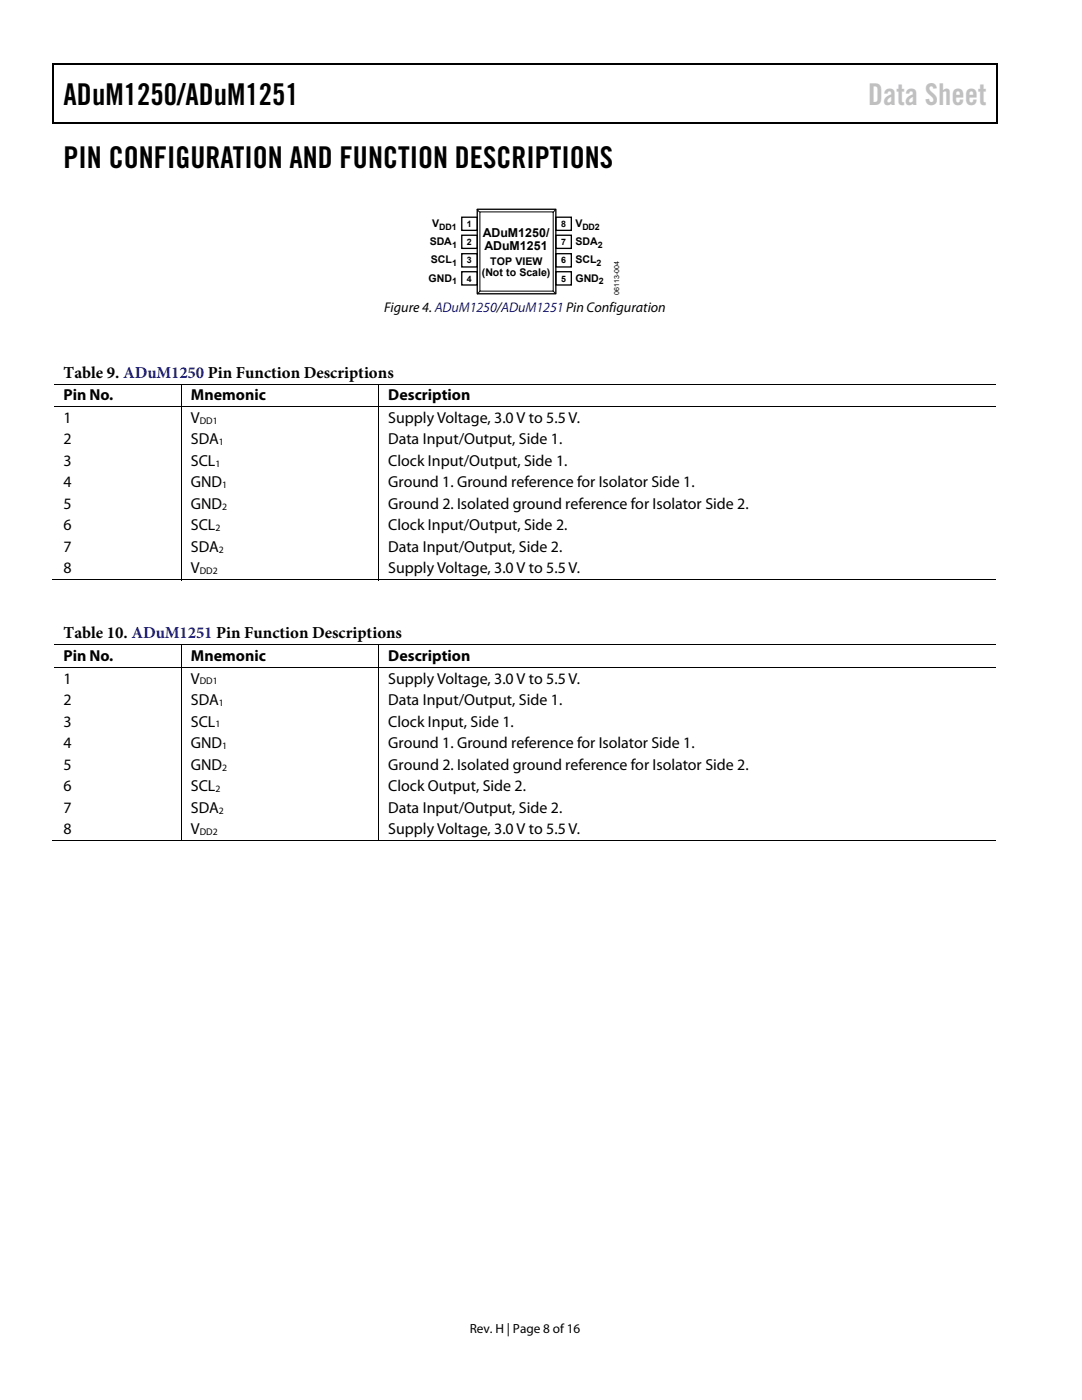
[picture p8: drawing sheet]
<svg xmlns="http://www.w3.org/2000/svg" width="216mm" height="279mm" viewBox="0 0 216 279" stroke-linecap="round" stroke-linejoin="round" font-family="sans-serif">
<defs><g id="words">
<g font-size="6">
<text x="12.7" y="21">ADuM1250/ADuM1251</text>
<text x="12.7" y="33.6">PIN CONFIGURATION AND FUNCTION DESCRIPTIONS</text>
</g>
<text font-size="6" fill="#c0c0c0" x="173.2" y="21">Data Sheet</text>
<g font-size="3.3">
<text x="12.7" y="75.4">Table 9. ADuM1250 Pin Function Descriptions</text>
<text x="12.7" y="127.4">Table 10. ADuM1251 Pin Function Descriptions</text>
</g>
<g font-size="3.2">
<text x="12.7" y="79.9">Pin No.</text>
<text x="38.1" y="79.9">Mnemonic</text>
<text x="77.5" y="79.9">Description</text>
<text x="12.7" y="84.4">1</text>
<text x="12.7" y="88.7">2</text>
<text x="38.1" y="84.4">V</text>
<text x="38.1" y="88.7">SDA</text>
<text x="77.5" y="84.4">Supply Voltage, 3.0 V to 5.5 V.</text>
<text x="77.5" y="88.7">Data Input/Output, Side 1.</text>
<text x="12.7" y="93">3</text>
<text x="38.1" y="93">SCL</text>
<text x="77.5" y="93">Clock Input/Output, Side 1.</text>
<text x="12.7" y="97.3">4</text>
<text x="12.7" y="101.6">5</text>
<text x="38.1" y="97.3">GND</text>
<text x="38.1" y="101.6">GND</text>
<text x="77.5" y="97.3">Ground 1. Ground reference for Isolator Side 1.</text>
<text x="77.5" y="101.6">Ground 2. Isolated ground reference for Isolator Side 2.</text>
<text x="12.7" y="105.9">6</text>
<text x="38.1" y="105.9">SCL</text>
<text x="77.5" y="105.9">Clock Input/Output, Side 2.</text>
<text x="12.7" y="110.2">7</text>
<text x="38.1" y="110.2">SDA</text>
<text x="77.5" y="110.2">Data Input/Output, Side 2.</text>
<text x="12.7" y="114.4">8</text>
<text x="38.1" y="114.4">V</text>
<text x="77.5" y="114.4">Supply Voltage, 3.0 V to 5.5 V.</text>
<text x="12.7" y="132">Pin No.</text>
<text x="38.1" y="132">Mnemonic</text>
<text x="77.5" y="132">Description</text>
<text x="12.7" y="136.4">1</text>
<text x="38.1" y="136.4">V</text>
<text x="77.5" y="136.4">Supply Voltage, 3.0 V to 5.5 V.</text>
<text x="12.7" y="140.7">2</text>
<text x="38.1" y="140.7">SDA</text>
<text x="77.5" y="140.7">Data Input/Output, Side 1.</text>
<text x="12.7" y="145">3</text>
<text x="12.7" y="149.3">4</text>
<text x="38.1" y="145">SCL</text>
<text x="38.1" y="149.3">GND</text>
<text x="77.5" y="149.3">Ground 1. Ground reference for Isolator Side 1.</text>
<text x="77.5" y="145">Clock Input, Side 1.</text>
<text x="12.7" y="153.6">5</text>
<text x="38.1" y="153.6">GND</text>
<text x="77.5" y="153.6">Ground 2. Isolated ground reference for Isolator Side 2.</text>
<text x="12.7" y="157.9">6</text>
<text x="38.1" y="157.9">SCL</text>
<text x="77.5" y="157.9">Clock Output, Side 2.</text>
<text x="12.7" y="162.2">7</text>
<text x="12.7" y="166.5">8</text>
<text x="38.1" y="162.2">SDA</text>
<text x="38.1" y="166.5">V</text>
<text x="77.5" y="162.2">Data Input/Output, Side 2.</text>
<text x="77.5" y="166.5">Supply Voltage, 3.0 V to 5.5 V.</text>
</g>
<text font-size="2.8" x="76.6" y="62.4">Figure 4. ADuM1250/ADuM1251Pin Configuration</text>
<text font-size="2.6" x="93.7" y="266">Rev. H | Page 8 of 16</text>
<g font-size="2.5">
<text x="96.3" y="47.4">ADuM1250/</text>
<text x="96.7" y="49.8">ADuM1251</text>
</g>
<g font-size="2.1">
<text x="86.3" y="45.3">V</text>
<text x="114.8" y="45.3">V</text>
<text x="85.7" y="48.9">SDA</text>
<text x="86" y="52.6">SCL</text>
<text x="97.8" y="52.9">TOP VIEW</text>
<text x="114.8" y="48.9">SDA</text>
<text x="114.8" y="52.6">SCL</text>
<text x="85.5" y="56.2">GND</text>
<text x="96.2" y="55">(Not to Scale)</text>
<text x="114.8" y="56.2">GND</text>
</g>
<g font-size="1.9">
<text x="39.9" y="84.6">DD1</text>
<text x="43.7" y="88.8">1</text>
<text x="43" y="93.1">1</text>
<text x="44.3" y="97.4">1</text>
<text x="44.3" y="101.7">2</text>
<text x="43" y="106">2</text>
<text x="43.7" y="110.3">2</text>
<text x="39.9" y="114.6">DD2</text>
<text x="39.9" y="136.6">DD1</text>
<text x="43.7" y="140.9">1</text>
<text x="43" y="145.2">1</text>
<text x="44.3" y="149.5">1</text>
<text x="44.3" y="153.8">2</text>
<text x="43" y="158.1">2</text>
<text x="39.9" y="166.7">DD2</text>
<text x="43.7" y="162.4">2</text>
</g>
<g font-size="1.8">
<text x="87.7" y="45.8">DD1</text>
<text x="93.2" y="45.3">1</text>
<text x="112" y="45.3">8</text>
<text x="116.2" y="45.8">DD2</text>
<text x="90.2" y="49.5">1</text>
<text x="90.2" y="53.1">1</text>
<text x="93.2" y="48.9">2</text>
<text x="93.2" y="52.6">3</text>
<text x="112" y="52.6">6</text>
<text x="112" y="48.9">7</text>
<text x="119" y="53.1">2</text>
<text x="119.3" y="49.5">2</text>
<text x="90.2" y="56.8">1</text>
<text x="93.2" y="56.2">4</text>
<text x="112" y="56.2">5</text>
<text x="119.5" y="56.8">2</text>
</g>
<text font-size="1.4" x="123.6" y="58.8" transform="rotate(-90 123.6 58.8)">06113-004</text>
</g></defs>
<path d="M10.5 12.7h.3v1h-.3zM198.8 12.7h.2v1h-.2zM198.8 12.7h.2v.3h-.2zM198.8 24.4h.2v.3h-.2z" fill="#000"/>
<path d="M10.5 12.8h188.3M10.7 13.7v11M198.9 13.7v11M10.5 24.5h188.3" fill="none" stroke="#000" stroke-width=".25"/>
<path d="M92.1 43.3h3.1v2.7h-3.1zM92.1 46.9h3.1v2.7h-3.1zM92.1 50.6h3.1v2.7h-3.1zM92.1 54.2h3.1v2.7h-3.1zM95.2 41.8h15.7v16.8h-15.7zM110.9 43.3h3.1v2.7h-3.1zM110.9 46.9h3.1v2.7h-3.1zM110.9 50.6h3.1v2.7h-3.1zM110.9 54.2h3.1v2.7h-3.1z" fill="none" stroke="#000" stroke-width=".26"/>
<g fill="none" stroke="#000" stroke-width=".2">
<path d="M95.2 41.8l.5 .5M95.8 58.1l-.5 .5M95.8 42.3h14.6v15.8h-14.6zM110.4 58.1l.4 .4M110.8 41.8l-.4 .6M10.8 76.6h188M36.2 76.7v4.4M75.6 76.7v4.4M10.8 81.2h188M36.2 81.3v34.5M75.6 81.3v34.5M10.5 115.7h25.6"/>
<path d="M36.3 115.7h39.2M75.6 115.7h123.2M10.8 128.7h188M10.8 133.2h188M36.2 128.8v4.3M36.2 133.3v34.6M75.6 128.8v4.3M75.6 133.3v34.6M10.5 167.8h25.6M36.3 167.8h39.2M75.6 167.8h123.2"/>
</g>
<use href="#words"/>
</svg>
